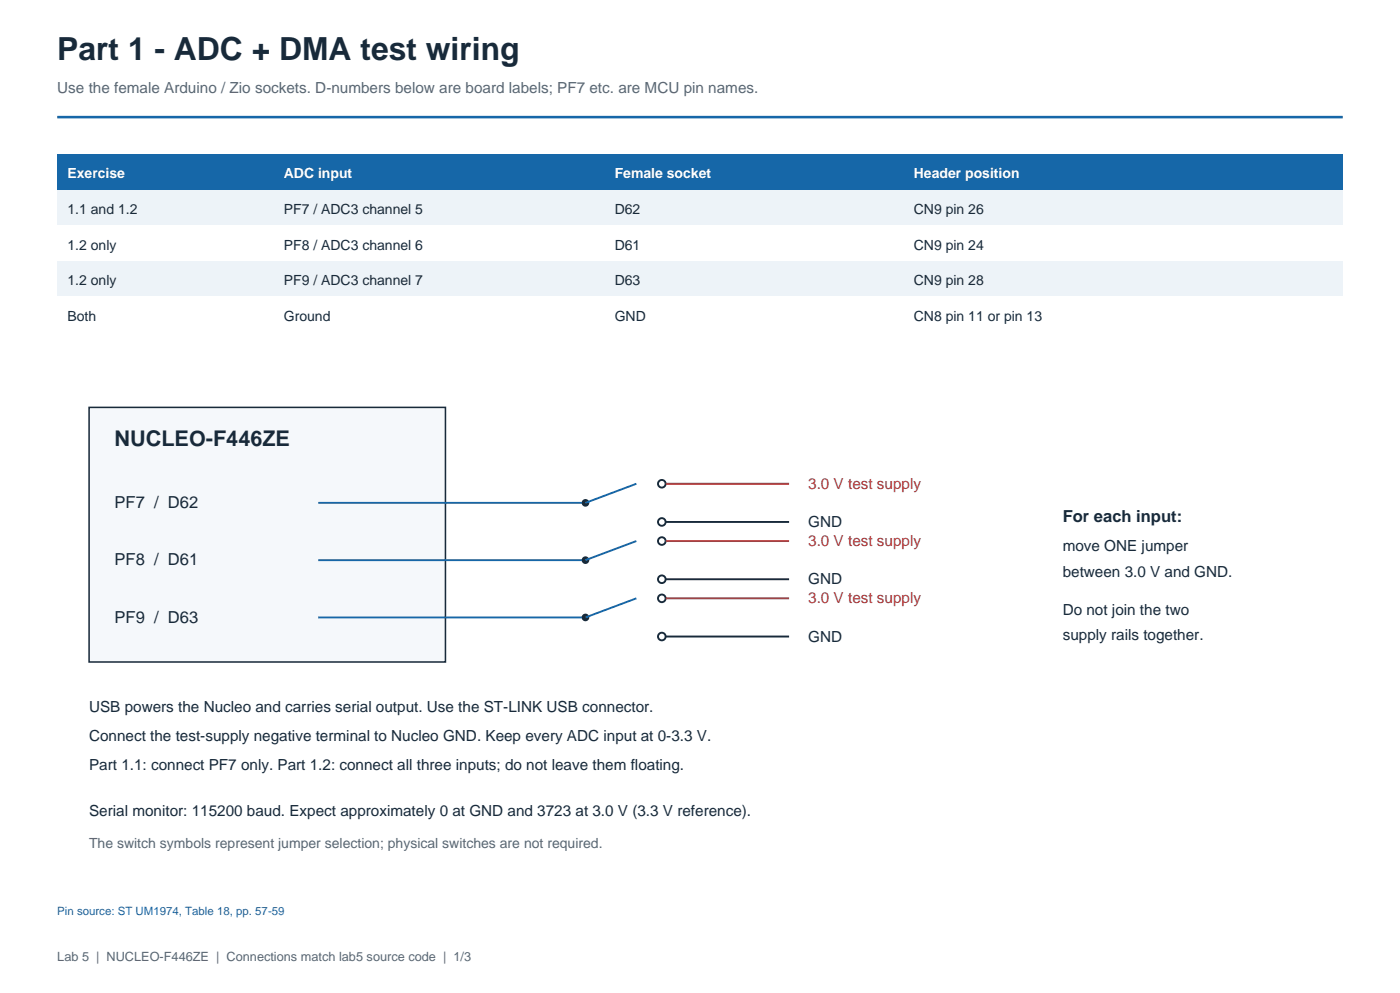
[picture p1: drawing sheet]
<svg xmlns="http://www.w3.org/2000/svg" width="388mm" height="275mm" viewBox="0 0 388 275" stroke-linecap="round" stroke-linejoin="round" font-family="sans-serif">
<defs><g id="words">
<text font-size="8.8" fill="#182a3a" x="15.9" y="16.6">Part 1 - ADC + DMA test wiring</text>
<text font-size="6" fill="#182a3a" x="31.7" y="123.5">NUCLEO-F446ZE</text>
<g font-size="4.6" fill="#182a3a">
<text x="31.7" y="140.8">PF7 / D62</text>
<text x="294.6" y="144.6">For each input:</text>
<text x="31.7" y="156.6">PF8 / D61</text>
<text x="31.7" y="172.5">PF9 / D63</text>
</g>
<text font-size="4.2" fill="#596773" x="15.9" y="25.8">Use the female Arduino / Zio sockets. D-numbers below are board labels; PF7 etc. are MCU pin names.</text>
<g font-size="4.2" fill="#b73535">
<text x="224" y="135.5">3.0 V test supply</text>
<text x="224" y="151.3">3.0 V test supply</text>
<text x="224" y="167.2">3.0 V test supply</text>
</g>
<g font-size="4.2" fill="#182a3a">
<text x="224" y="146">GND</text>
<text x="294.6" y="152.8">move ONE jumper</text>
<text x="224" y="161.9">GND</text>
<text x="294.6" y="159.8">between 3.0 V and GND.</text>
<text x="294.6" y="170.4">Do not join the two</text>
<text x="224" y="177.8">GND</text>
<text x="294.6" y="177.4">supply rails together.</text>
<text x="24.7" y="197.2">USB powers the Nucleo and carries serial output. Use the ST-LINK USB connector.</text>
<text x="24.7" y="205.3">Connect the test-supply negative terminal to Nucleo GND. Keep every ADC input at 0-3.3 V.</text>
<text x="24.7" y="213.4">Part 1.1: connect PF7 only. Part 1.2: connect all three inputs; do not leave them floating.</text>
<text x="24.7" y="226.1">Serial monitor: 115200 baud. Expect approximately 0 at GND and 3723 at 3.0 V (3.3 V reference).</text>
</g>
<g font-size="3.9" fill="#fff">
<text x="18.7" y="49.4">Exercise</text>
<text x="78.7" y="49.4">ADC input</text>
<text x="170.4" y="49.4">Female socket</text>
<text x="253.3" y="49.4">Header position</text>
</g>
<g font-size="3.9" fill="#182a3a">
<text x="18.7" y="59.3">1.1 and 1.2</text>
<text x="78.7" y="59.3">PF7 / ADC3 channel 5</text>
<text x="170.4" y="59.3">D62</text>
<text x="253.3" y="59.3">CN9 pin 26</text>
<text x="18.7" y="69.1">1.2 only</text>
<text x="78.7" y="69.1">PF8 / ADC3 channel 6</text>
<text x="170.4" y="69.1">D61</text>
<text x="253.3" y="69.1">CN9 pin 24</text>
<text x="18.7" y="79">1.2 only</text>
<text x="78.7" y="79">PF9 / ADC3 channel 7</text>
<text x="170.4" y="79">D63</text>
<text x="253.3" y="79">CN9 pin 28</text>
<text x="18.7" y="88.9">Both</text>
<text x="78.7" y="88.9">Ground</text>
<text x="170.4" y="88.9">GND</text>
<text x="253.3" y="88.9">CN8 pin 11 or pin 13</text>
</g>
<text font-size="3.9" fill="#596773" x="24.7" y="234.9">The switch symbols represent jumper selection; physical switches are not required.</text>
<text font-size="3.5" fill="#596773" x="15.9" y="266.3">Lab 5 | NUCLEO-F446ZE | Connections match lab5 source code | 1/3</text>
<text font-size="3.2" fill="#1667a8" x="15.9" y="253.6">Pin source: ST UM1974, Table 18, pp. 57-59</text>
</g></defs>
<path d="M15.9 32.5h356.3" fill="none" stroke="#1667a8" stroke-width=".71" stroke-linecap="butt"/>
<path d="M15.9 42.7h356.3v9.9h-356.3z" fill-rule="evenodd" fill="#1667a8"/>
<path d="M15.9 52.6h356.3v9.8h-356.3z" fill-rule="evenodd" fill="#edf3f8"/>
<path d="M15.9 62.4h356.3v9.9h-356.3z" fill-rule="evenodd" fill="#fff"/>
<path d="M15.9 72.3h356.3v9.9h-356.3z" fill-rule="evenodd" fill="#edf3f8"/>
<path d="M15.9 82.2h356.3v9.9h-356.3z" fill-rule="evenodd" fill="#fff"/>
<path d="M24.7 112.9h98.8v70.5h-98.8z" fill-rule="evenodd" fill="#f5f8fb" stroke="#182a3a" stroke-width=".42"/>
<path d="M88.2 139.3h74.1" fill="none" stroke="#1667a8" stroke-width=".53"/>
<circle cx="162.3" cy="139.3" r="1.06" fill="#182a3a"/>
<path d="M176.4 134.1l-14.1 5.2" fill="none" stroke="#1667a8" stroke-width=".53"/>
<g fill="#fff" stroke="#182a3a" stroke-width=".53">
<circle cx="183.4" cy="134.1" r="1.06"/>
<circle cx="183.4" cy="144.6" r="1.06"/>
</g>
<path d="M184.5 134.1h34.2" fill="none" stroke="#b73535" stroke-width=".53"/>
<path d="M184.5 144.6h34.2" fill="none" stroke="#182a3a" stroke-width=".53"/>
<path d="M88.2 155.2h74.1" fill="none" stroke="#1667a8" stroke-width=".53"/>
<circle cx="162.3" cy="155.2" r="1.06" fill="#182a3a"/>
<path d="M176.4 149.9l-14.1 5.3" fill="none" stroke="#1667a8" stroke-width=".53"/>
<g fill="#fff" stroke="#182a3a" stroke-width=".53">
<circle cx="183.4" cy="149.9" r="1.06"/>
<circle cx="183.4" cy="160.5" r="1.06"/>
</g>
<path d="M184.5 149.9h34.2" fill="none" stroke="#b73535" stroke-width=".53"/>
<path d="M184.5 160.5h34.2" fill="none" stroke="#182a3a" stroke-width=".53"/>
<path d="M88.2 171.1h74.1" fill="none" stroke="#1667a8" stroke-width=".53"/>
<circle cx="162.3" cy="171.1" r="1.06" fill="#182a3a"/>
<path d="M176.4 165.8l-14.1 5.3" fill="none" stroke="#1667a8" stroke-width=".53"/>
<g fill="#fff" stroke="#182a3a" stroke-width=".53">
<circle cx="183.4" cy="165.8" r="1.06"/>
<circle cx="183.4" cy="176.4" r="1.06"/>
</g>
<path d="M184.5 165.8h34.2" fill="none" stroke="#b73535" stroke-width=".53"/>
<path d="M184.5 176.4h34.2" fill="none" stroke="#182a3a" stroke-width=".53"/>
<use href="#words"/>
</svg>
